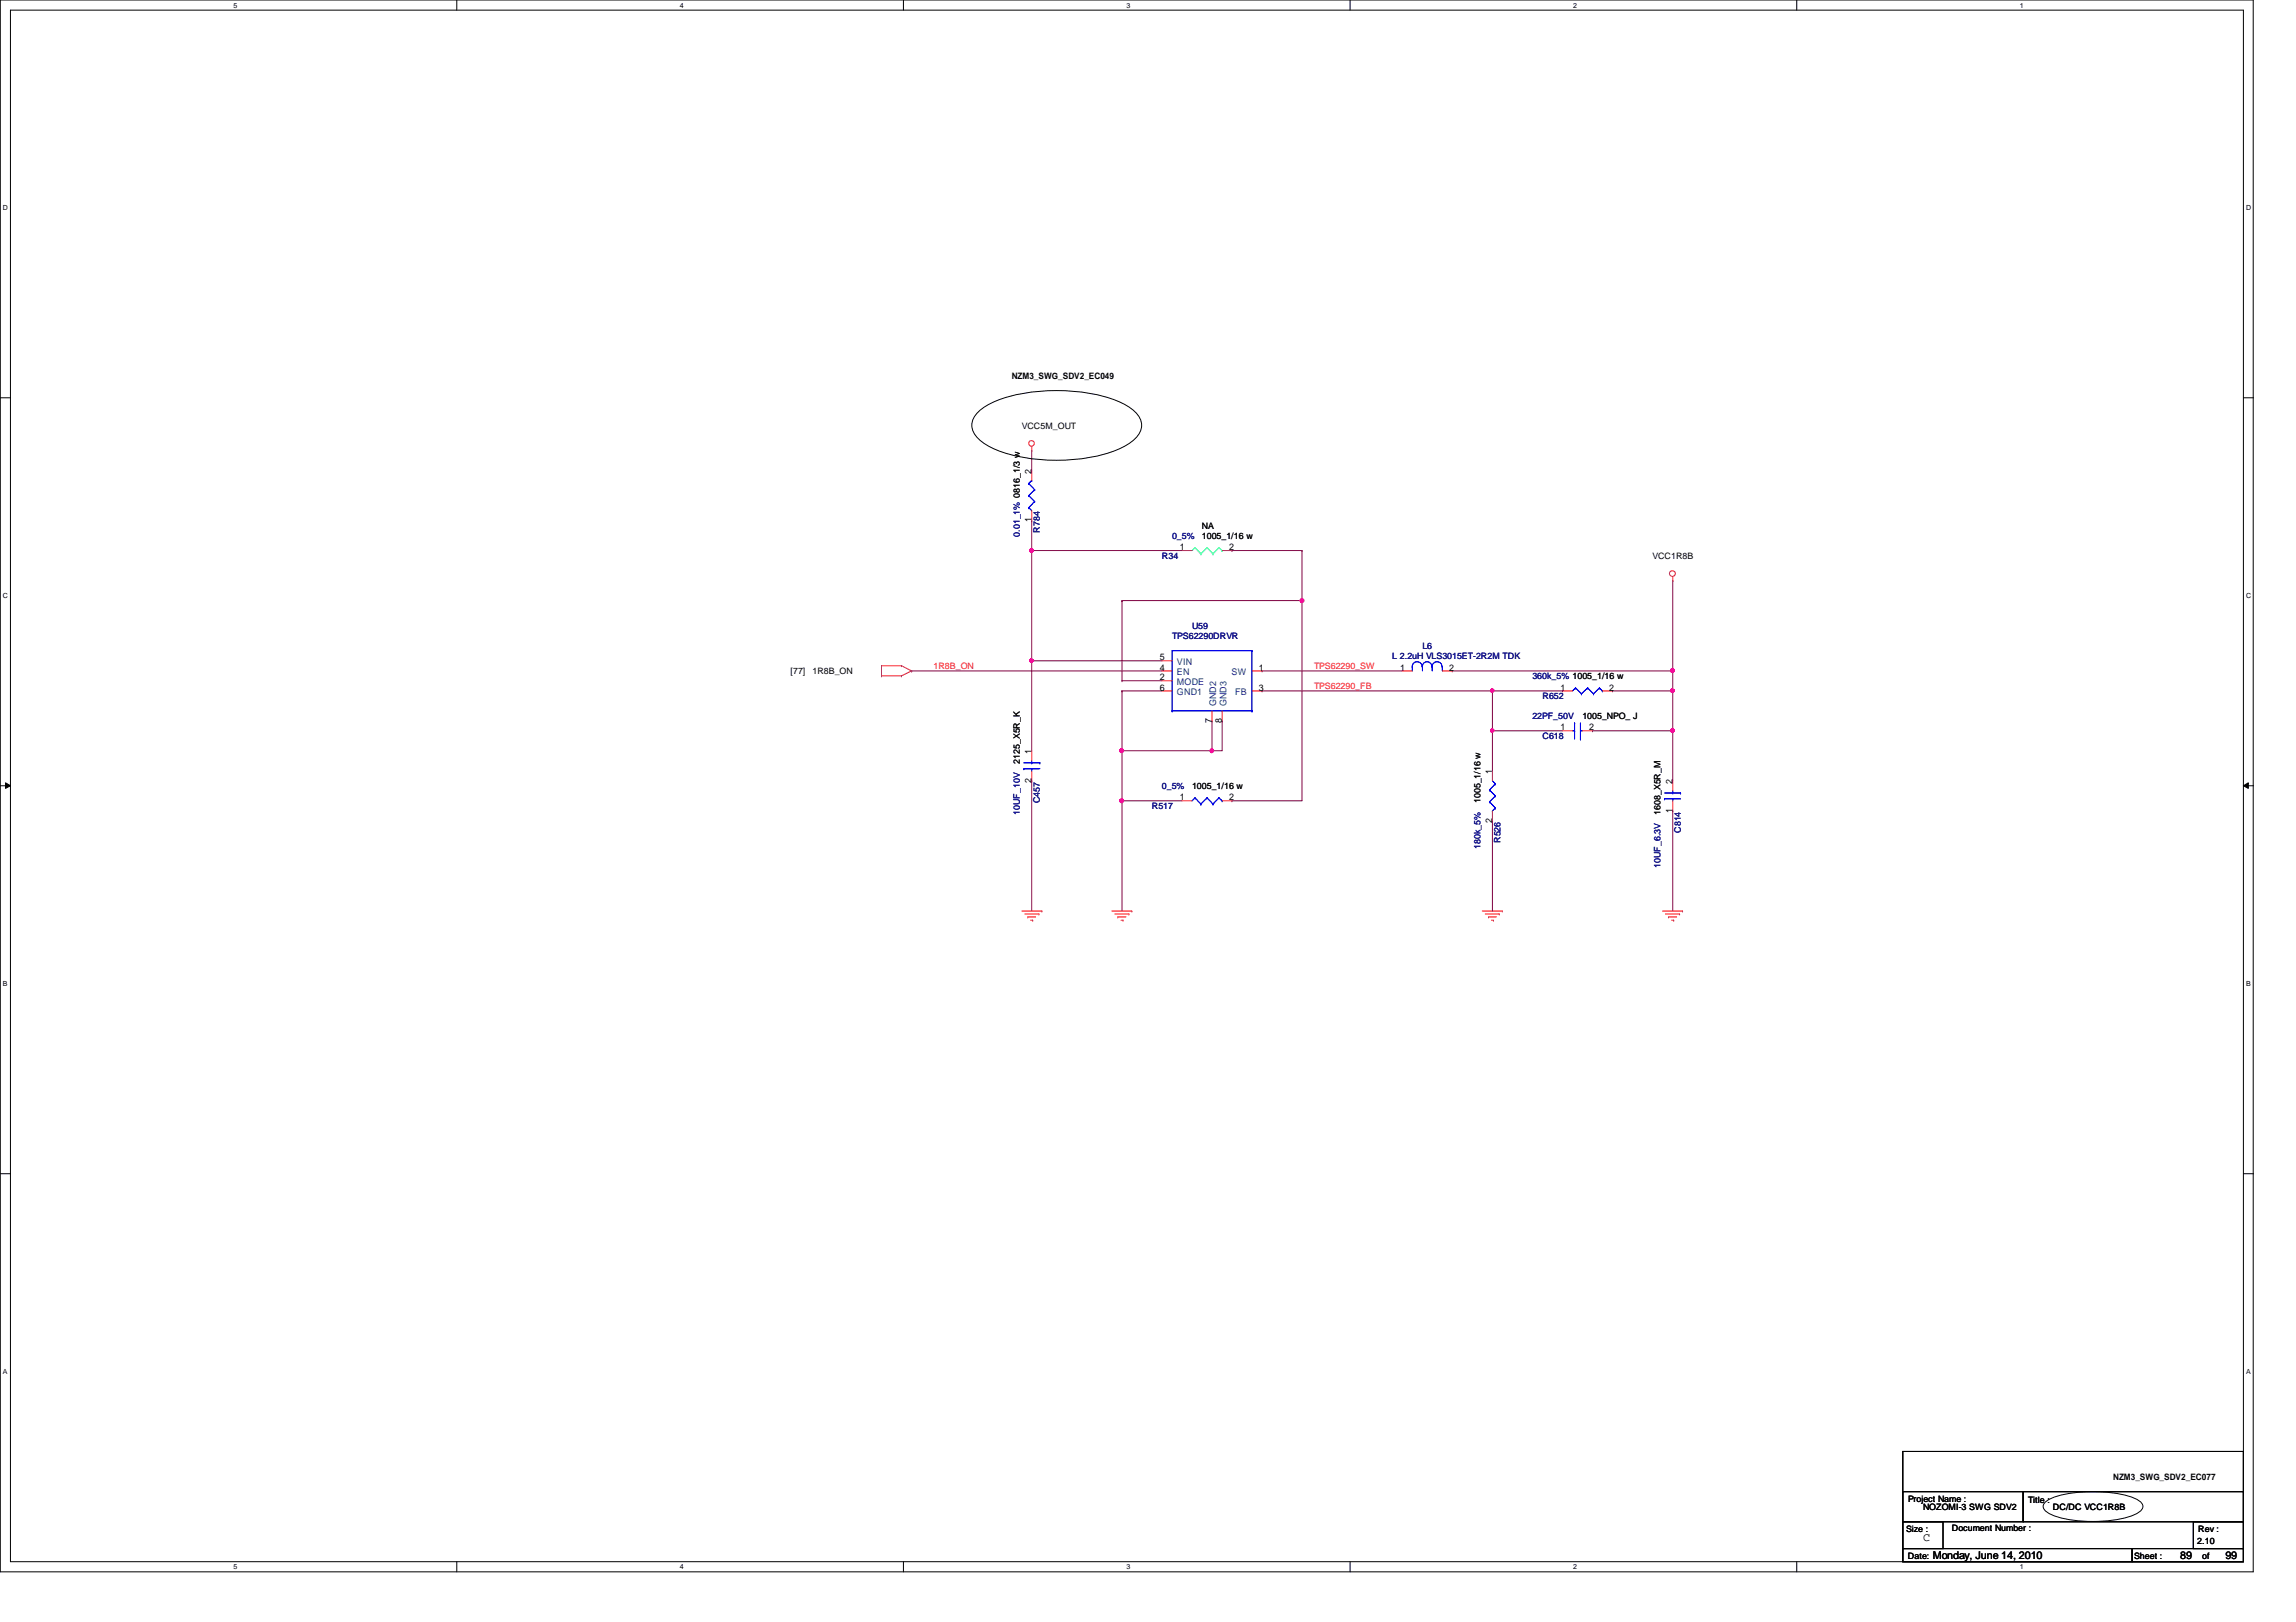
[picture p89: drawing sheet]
<svg xmlns="http://www.w3.org/2000/svg" width="297mm" height="210mm" viewBox="0 0 297 210" stroke-linecap="round" stroke-linejoin="round" font-family="sans-serif">
<defs><g id="words">
<text font-size="1.5" x="248.8" y="199.4">C</text>
<g font-size="1.4">
<text x="250.1" y="201.7">Monday, June 14, 2010</text>
<text x="282.1" y="201.7">89</text>
<text x="287.9" y="201.7">99</text>
</g>
<g font-size="1.2">
<text x="133.4" y="61.3" transform="rotate(-90 133.4 61.3)">2</text>
<text x="133.4" y="67.6" transform="rotate(-90 133.4 67.6)">1</text>
<text x="152.7" y="71.2">1</text>
<text x="159" y="71.2">2</text>
<text x="150.1" y="88.1">2</text>
<text x="150.1" y="86.8">4</text>
<text x="150.1" y="85.5">5</text>
<text x="150.1" y="89.4">6</text>
<text x="162.9" y="86.8">1</text>
<text x="162.9" y="89.4">3</text>
<text x="181.1" y="86.8">1</text>
<text x="187.5" y="86.8">2</text>
<text x="201.9" y="89.4">1</text>
<text x="208.2" y="89.4">2</text>
<text x="156.8" y="93.5" transform="rotate(-90 156.8 93.5)">7</text>
<text x="158.1" y="93.5" transform="rotate(-90 158.1 93.5)">8</text>
<text x="201.9" y="94.5">1</text>
<text x="205.6" y="94.5">2</text>
<text x="133.4" y="101.3" transform="rotate(-90 133.4 101.3)">2</text>
<text x="133.4" y="97.6" transform="rotate(-90 133.4 97.6)">1</text>
<text x="193" y="100.2" transform="rotate(-90 193 100.2)">1</text>
<text x="216.4" y="101.5" transform="rotate(-90 216.4 101.5)">2</text>
<text x="152.7" y="103.6">1</text>
<text x="159" y="103.6">2</text>
<text x="193" y="106.5" transform="rotate(-90 193 106.5)">2</text>
<text x="216.4" y="105.2" transform="rotate(-90 216.4 105.2)">1</text>
</g>
<g font-size="1.2" fill="#004080">
<text x="152.3" y="88.6">MODE</text>
<text x="152.3" y="87.4">EN</text>
<text x="152.3" y="86.1">VIN</text>
<text x="152.3" y="90">GND1</text>
<text x="159.3" y="87.4">SW</text>
<text x="159.8" y="90">FB</text>
<text x="157.3" y="91.4" transform="rotate(-90 157.3 91.4)">GND2</text>
<text x="158.7" y="91.4" transform="rotate(-90 158.7 91.4)">GND3</text>
</g>
<g font-size="1.1">
<text x="130.9" y="49">NZM3_SWG_SDV2_EC049</text>
<text x="132.2" y="55.5">VCC5M_OUT</text>
<text x="155.5" y="69.8">1005_1/16 w</text>
<text x="155.5" y="68.5">NA</text>
<text x="213.8" y="72.3">VCC1R8B</text>
<text x="102.3" y="87.2">[77]</text>
<text x="105.1" y="87.2">1R8B_ON</text>
<text x="204.7" y="93.1">1005_NPO_ J</text>
<text x="131.9" y="98.8" transform="rotate(-90 131.9 98.8)">2125_X5R_K</text>
<text x="154.2" y="102.2">1005_1/16 w</text>
<text x="191.6" y="103.9" transform="rotate(-90 191.6 103.9)">1005_1/16 w</text>
<text x="214.8" y="105.5" transform="rotate(-90 214.8 105.5)">1608_X5R_M</text>
<text x="273.4" y="191.5">NZM3_SWG_SDV2_EC077</text>
<text x="246.8" y="194.4">Project Name :</text>
<text x="248.8" y="195.4">NOZOMI-3 SWG SDV2</text>
<text x="262.4" y="194.5">Title :</text>
<text x="265.6" y="195.4">DC/DC VCC1R8B</text>
<text x="246.6" y="198.3">Size :</text>
<text x="246.8" y="201.8">Date:</text>
<text x="252.5" y="198.2">Document Number :</text>
<text x="276.1" y="201.8">Sheet :</text>
<text x="284.3" y="199.8">2.10</text>
<text x="284.4" y="198.3">Rev :</text>
<text x="284.9" y="201.8">of</text>
</g>
<g font-size="1.1" fill="#000080">
<text x="131.9" y="69.5" transform="rotate(-90 131.9 69.5)">0.01_1% 0816_1/3 w</text>
<text x="134.5" y="68.9" transform="rotate(-90 134.5 68.9)">R784</text>
<text x="151.6" y="69.8">0_5%</text>
<text x="150.3" y="72.3">R34</text>
<text x="151.6" y="82.7">TPS62290DRVR</text>
<text x="154.2" y="81.4">U59</text>
<text x="180.1" y="85.3">L 2.2uH VLS3015ET-2R2M TDK</text>
<text x="184" y="84">L6</text>
<text x="198.2" y="87.9">360k_5% 1005_1/16 w</text>
<text x="198.2" y="93.1">22PF_50V</text>
<text x="199.6" y="95.7">C618</text>
<text x="199.6" y="90.5">R652</text>
<text x="131.9" y="105.5" transform="rotate(-90 131.9 105.5)">10UF_10V</text>
<text x="134.5" y="103.9" transform="rotate(-90 134.5 103.9)">C457</text>
<text x="149" y="104.7">R517</text>
<text x="150.3" y="102.2">0_5%</text>
<text x="217.5" y="107.8" transform="rotate(-90 217.5 107.8)">C814</text>
<text x="191.6" y="109.9" transform="rotate(-90 191.6 109.9)">180k_5%</text>
<text x="194.1" y="109.1" transform="rotate(-90 194.1 109.1)">R526</text>
<text x="214.8" y="112.3" transform="rotate(-90 214.8 112.3)">10UF_6.3V</text>
</g>
<g font-size="1.1" fill="#f00">
<text x="120.8" y="86.6">1R8B_ON</text>
<text x="170" y="86.6">TPS62290_SW</text>
<text x="170" y="89.2">TPS62290_FB</text>
</g>
<g font-size=".9">
<text x="30.2" y="1">5</text>
<text x="88" y="1">4</text>
<text x="145.8" y="1">3</text>
<text x="203.5" y="1">2</text>
<text x="261.3" y="1">1</text>
<text x=".4" y="27.2">D</text>
<text x="290.6" y="27.2">D</text>
<text x=".4" y="77.3">C</text>
<text x="290.6" y="77.3">C</text>
<text x=".4" y="127.6">B</text>
<text x="290.6" y="127.6">B</text>
<text x=".4" y="177.8">A</text>
<text x="290.6" y="177.8">A</text>
<text x="30.2" y="203.1">5</text>
<text x="88" y="203.1">4</text>
<text x="145.8" y="203.1">3</text>
<text x="203.5" y="203.1">2</text>
<text x="261.3" y="203.1">1</text>
</g>
</g></defs>
<path d="M0 0h291.5v203.4h-291.5zM1.4 1.3h288.8v200.8h-288.8z" fill="none" stroke="#000" stroke-width=".13"/>
<g fill="#fff">
<path d="M30.2 .2h.5v1h-.5z"/>
<path d="M30.2 202.3h.5v1h-.5z"/>
</g>
<path d="M59.1 0v1.3M59.1 202.1v1.3" fill="none" stroke="#000" stroke-width=".13"/>
<g fill="#fff">
<path d="M88 .2h.5v1h-.5z"/>
<path d="M88 202.3h.5v1h-.5z"/>
</g>
<path d="M116.9 0v1.3M116.9 202.1v1.3" fill="none" stroke="#000" stroke-width=".13"/>
<g fill="#fff">
<path d="M145.8 .2h.5v1h-.5z"/>
<path d="M145.8 202.3h.5v1h-.5z"/>
</g>
<path d="M174.7 0v1.3M174.7 202.1v1.3" fill="none" stroke="#000" stroke-width=".13"/>
<g fill="#fff">
<path d="M203.5 .2h.5v1h-.5z"/>
<path d="M203.5 202.3h.5v1h-.5z"/>
</g>
<path d="M232.4 0v1.3M232.4 202.1v1.3" fill="none" stroke="#000" stroke-width=".13"/>
<g fill="#fff">
<path d="M261.3 .2h.5v1h-.5z"/>
<path d="M261.3 202.3h.5v1h-.5z"/>
<path d="M.4 26.4h.6v1h-.6z"/>
<path d="M290.6 26.4h.6v1h-.6z"/>
<path d="M.4 76.5h.6v1.1h-.6z"/>
<path d="M290.6 76.5h.6v1.1h-.6z"/>
</g>
<path d="M0 51.5h1.4M290.2 51.5h1.3" fill="none" stroke="#000" stroke-width=".13"/>
<g fill="#fff">
<path d="M.4 126.7h.6v1.1h-.6z"/>
<path d="M290.6 126.7h.6v1.1h-.6z"/>
</g>
<path d="M0 101.7h1.4M.7 101.3l.7 .4-.7 .3zM290.2 101.7l.7-.4v.7zM290.2 101.7h1.3" fill="none" stroke="#000" stroke-width=".13"/>
<path d="M.7 101.3l.7 .4-.7 .3zM290.2 101.7l.7-.4v.7z" fill="#000"/>
<g fill="#fff">
<path d="M.4 177h.5v1h-.5z"/>
<path d="M290.6 177h.5v1h-.5z"/>
</g>
<path d="M0 151.9h1.4M290.2 151.9h1.3" fill="none" stroke="#000" stroke-width=".13"/>
<path d="M163.3 86.8h.1M163.3 86.8h18.1M187.9 86.8h.1M187.9 86.8h28.5" fill="none" stroke="#800040" stroke-width=".13"/>
<circle cx="216.4" cy="86.8" r=".26" fill="#f0f"/>
<circle cx="216.4" cy="86.8" r=".26" fill="none" stroke="#f0f" stroke-width=".13"/>
<path d="M216.4 75.1h.1M216.4 75.1v14.3h-7.8M163.3 89.4h.1M163.3 89.4h29.8M208.6 89.4h.1M216.4 86.8h.1M216.4 94.6h.1M216.4 94.6v6.4" fill="none" stroke="#800040" stroke-width=".13"/>
<circle cx="216.4" cy="94.5" r=".25" fill="#f0f"/>
<circle cx="216.4" cy="94.5" r=".25" fill="none" stroke="#f0f" stroke-width=".13"/>
<path d="M206 94.6h.1M216.4 89.4h.1M216.4 89.4v5.2h-10.4" fill="none" stroke="#800040" stroke-width=".13"/>
<circle cx="216.4" cy="89.4" r=".25" fill="#f0f"/>
<circle cx="216.4" cy="89.4" r=".25" fill="none" stroke="#f0f" stroke-width=".13"/>
<path d="M193.1 94.6h.1M193.1 89.4h.1M193.1 94.6h9M193.1 89.4v10.4" fill="none" stroke="#800040" stroke-width=".13"/>
<path d="M192.9 94.4h.3l.1 .1-.1 .2-.2 .1-.1-.1z" fill-rule="evenodd" fill="#f0f"/>
<path d="M192.9 94.4h.3l.1 .1-.1 .2-.2 .1-.1-.1z" fill="none" stroke="#f0f" stroke-width=".13"/>
<path d="M192.9 89.2h.3l.1 .2-.1 .1-.2 .1-.1-.1z" fill-rule="evenodd" fill="#f0f"/>
<path d="M192.9 89.2h.3l.1 .2-.1 .1-.2 .1-.1-.1z" fill="none" stroke="#f0f" stroke-width=".13"/>
<g fill="none" stroke="#800040" stroke-width=".13">
<path d="M133.5 58.3h.1M133.5 58.3v2.6M145.2 89.4h.1M145.2 97.2h.1M145.2 89.4h5.1M145.2 97.2v6.4M193.1 89.4h9M202.1 89.4h.1M133.5 101h.1M133.5 101v16.9M193.1 106.3h.1M193.1 106.3v11.6"/>
<path d="M216.4 104.9h.1M216.4 104.9v13"/>
</g>
<circle cx="145.1" cy="97.2" r=".26" fill="#f0f"/>
<circle cx="145.1" cy="97.2" r=".26" fill="none" stroke="#f0f" stroke-width=".13"/>
<path d="M145.2 77.7h.1M145.2 77.7v10.4M145.2 77.7h23.2M145.2 88.1h.1M145.2 88.1h5.1" fill="none" stroke="#800040" stroke-width=".13"/>
<circle cx="168.4" cy="77.7" r=".26" fill="#f0f"/>
<circle cx="168.4" cy="77.7" r=".26" fill="none" stroke="#f0f" stroke-width=".13"/>
<path d="M168.4 77.7h.1M168.4 77.7v25.9h-9M145.2 103.6h.1M145.2 103.6h7.7M159.4 103.6h.1" fill="none" stroke="#800040" stroke-width=".13"/>
<circle cx="145.1" cy="103.6" r=".26" fill="#f0f"/>
<circle cx="145.1" cy="103.6" r=".26" fill="none" stroke="#f0f" stroke-width=".13"/>
<path d="M117.9 86.8h.1M117.9 86.8h32.4M133.5 85.5h.1M133.5 85.5h16.8M145.2 103.6h.1M145.2 103.6v14.3" fill="none" stroke="#800040" stroke-width=".13"/>
<path d="M133.3 85.3h.3l.1 .2-.1 .1-.2 .1-.1-.1z" fill-rule="evenodd" fill="#f0f"/>
<path d="M133.3 85.3h.3l.1 .2-.1 .1-.2 .1-.1-.1z" fill="none" stroke="#f0f" stroke-width=".13"/>
<path d="M156.8 97.2h.1M158.1 93.3h.1M158.1 93.3v3.9h-1.3" fill="none" stroke="#800040" stroke-width=".13"/>
<path d="M156.6 97l.2-.1 .2 .1-.1 .3-.1 .1-.2-.1z" fill-rule="evenodd" fill="#f0f"/>
<path d="M156.6 97l.2-.1 .2 .1-.1 .3-.1 .1-.2-.1z" fill="none" stroke="#f0f" stroke-width=".13"/>
<path d="M133.5 67.4h.1M133.5 71.2h.1M133.5 67.4v3.8M133.5 71.2h19.4M133.5 85.5h.1M133.5 85.5v11.7M145.2 97.2h.1M156.8 93.3h.1M156.8 93.3v3.9h-11.6" fill="none" stroke="#800040" stroke-width=".13"/>
<path d="M133.3 71.1l.1-.1 .2 .1v.3l-.2 .1-.1-.1z" fill-rule="evenodd" fill="#f0f"/>
<path d="M133.3 71.1l.1-.1 .2 .1v.3l-.2 .1-.1-.1z" fill="none" stroke="#f0f" stroke-width=".13"/>
<path d="M133.5 71.2h.1M133.5 71.2v14.3M159.4 71.2h.1M159.4 71.2h9M168.4 71.2h.1M168.4 71.2v6.5M145.2 89.4h.1M145.2 89.4v7.8" fill="none" stroke="#800040" stroke-width=".13"/>
<g fill="none" stroke="#f00" stroke-width=".13">
<path d="M133.5 58.3h.1M133.5 57.8v.5M133.5 60.9v1.3M133.5 66.1v1.3M152.9 71.2h1.3M158.1 71.2h1.3M216.4 75.1h.1M216.4 74.6v.5M114 87.5h.1M114 86.1h.1M114 86.1h2.6M114 87.5h2.6"/>
<path d="M114 86.1v1.4M116.6 86.1h.1M116.6 87.5h.1M116.6 86.1l1.3 .7M117.9 86.8h.1M117.9 86.8l-1.3 .7M133.5 97.2v1.3M133.5 99.8v1.2M150.3 89.4h1.3M150.3 86.8h1.3M150.3 88.1h1.3M150.3 85.5h1.3"/>
<path d="M156.8 92v1.3M158.1 92v1.3M162 89.4h1.3M162 86.8h1.3M181.4 86.8h1.3M186.6 86.8h1.3M193.1 99.8v1.2M202.1 94.6h1.4M202.1 89.4h1.4M204.7 94.6h1.3M207.3 89.4h1.3M132.2 117.9h2.6"/>
<path d="M132.6 118.3h1.8M133 118.7h.1M133 118.7h1M133.3 119.1h.3M133.6 119.1h.1M134.4 118.3h.1M134.8 117.9h.1M143.8 117.9h2.6M144.2 118.3h1.8M144.6 118.7h.1M144.6 118.7h1.1M145 119.1h.3"/>
<path d="M145.3 119.1h.1M146 118.3h.1M146.4 117.9h.1M152.9 103.6h1.3M158.1 103.6h1.3M191.8 117.9h2.5M192.1 118.3h1.9M192.6 118.7h.1M192.6 118.7h1M193 119.1h.2M193.1 104.9v1.4M193.2 119.1h.1"/>
<path d="M194 118.3h.1M194.3 117.9h.1M215.1 117.9h2.6M215.5 118.3h1.8M215.9 118.7h.1M215.9 118.7h1M216.3 119.1h.2M216.4 101v1.4M216.4 103.6v1.3M216.5 119.1h.1M217.3 118.3h.1M217.7 117.9h.1"/>
<circle cx="133.4" cy="57.4" r=".37"/>
<circle cx="216.4" cy="74.2" r=".37"/>
</g>
<path d="M126.6 53.3a11.5 11.5 0 0 1 5.8-2.4 24.2 24.2 0 0 1 12.1 1 5.4 5.4 0 0 1 3.1 2.5 2.24 2.24 0 0 1-.8 2.4 11.6 11.6 0 0 1-5.8 2.4 23.7 23.7 0 0 1-12.1-1 5.4 5.4 0 0 1-3.1-2.6 2.24 2.24 0 0 1 .8-2.3zM246.2 196.9h5.2v3.5h-5.2zM246.2 193h15.5v3.9h-15.5zM246.2 187.8h44v14.3h-44zM261.7 193h28.5v3.9h-28.5zM264.7 194.3a9.8 9.8 0 0 1 4.9-1.2 15.9 15.9 0 0 1 6.7 .9l.5 .3 .3 .3 .1 .3a1.88 1.88 0 0 1-1.5 1.3 17.7 17.7 0 0 1-9.9 0 1.86 1.86 0 0 1-1.5-1.3l.1-.3zM283.8 196.9h6.4v3.5h-6.4zM246.2 200.4h29.6v1.7h-29.6zM275.8 200.4h14.4v1.7h-14.4z" fill="none" stroke="#000" stroke-width=".13"/>
<g fill="none" stroke="#00f" stroke-width=".13">
<path d="M133.1 65.7h.1M133.1 64.1h.1M133.1 62.6h.1M133.1 65.7l.4 .4M133.1 64.1l.8 .8M133.1 62.6l.8 .8M133.5 62.2h.1M133.5 62.2l-.4 .4M133.9 64.9h.1M133.9 63.4h.1M133.9 64.9l-.8 .8M133.9 63.4l-.8 .7"/>
<path d="M132.5 99.5h.1M132.5 99.5h2M132.5 98.7h2M133.5 98.7h.1M133.5 99.5h.1M133.5 98.5v.2M133.5 99.5v.3M134.5 98.7h.1M151.6 92h.1M151.6 92h10.4M162 84.2h.1M162 92h.1"/>
<path d="M162 84.2h-10.4v7.8M162 84.2v7.8M182.7 86.3h.1M182.7 86.3a.63 .63 0 0 1 .6-.7 .63 .63 0 0 1 .7 .7M182.7 86.3v.5M184 86.3h.1M184 86.3a.61 .61 0 0 1 .6-.7 .61 .61 0 0 1 .6 .7M184 86.3v.5M185.3 86.3h.1M185.3 86.3a.63 .63 0 0 1 .6-.7 .63 .63 0 0 1 .7 .7M185.3 86.3v.5M186.6 86.3h.1"/>
<path d="M186.6 86.3v.5M203.5 94.6h.2M203.7 94.6h.1M203.7 93.6h.1M203.7 93.6v2M203.8 89h.1M203.8 89l-.3 .4M203.8 89l.8 .8M204.5 95.6h.1M204.5 94.6h.1M204.5 94.6h.2M204.5 93.6v2"/>
<path d="M204.6 89.8h.1M205.4 89h.1M205.4 89l-.8 .8M205.4 89l.8 .8M206.2 89.8h.1M206.9 89h.1M206.9 89l-.7 .8M206.9 89l.4 .4M207.3 89.4h.1M154.6 103.3h.1M154.6 103.3l-.4 .3M154.6 103.3l.8 .8"/>
<path d="M155.4 104.1h.1M156.2 103.3h.1M156.2 103.3l-.8 .8M156.2 103.3l.7 .8M156.9 104.1h.1M157.7 103.3h.1M157.7 103.3l-.8 .8M157.7 103.3l.4 .3M158.1 103.6h.1M192.7 102.2h.1M192.7 103.8h.1M192.7 102.2l.8 .8"/>
<path d="M192.7 103.8l.8 .8M193.1 104.9h.1M193.1 101l.4 .4M193.5 101.4h.1M193.5 103h.1M193.5 104.6h.1M193.5 101.4l-.8 .8M193.5 103l-.8 .8M193.5 104.6l-.4 .3M215.3 103.4h.1M215.3 102.6h2.1M215.3 103.4h2.1"/>
<path d="M216.4 103.4h.1M216.4 102.6h.1M216.4 102.4v.2M216.4 103.4v.2M217.4 102.6h.1"/>
</g>
<path d="M154.6 70.9h.1M154.6 70.9l-.4 .3M154.6 70.9l.8 .8M155.4 71.7h.1M156.2 70.9h.1M156.2 70.9l-.8 .8M156.2 70.9l.7 .8M156.9 71.7h.1M157.7 70.9h.1M157.7 70.9l-.8 .8M157.7 70.9l.4 .3M158.1 71.2h.1" fill="none" stroke="#00ff80" stroke-width=".13"/>
<circle cx="216.4" cy="86.8" r=".26" fill="#f0f"/>
<circle cx="216.4" cy="86.8" r=".26" fill="none" stroke="#f0f" stroke-width=".13"/>
<circle cx="216.4" cy="94.5" r=".25" fill="#f0f"/>
<circle cx="216.4" cy="94.5" r=".25" fill="none" stroke="#f0f" stroke-width=".13"/>
<circle cx="216.4" cy="89.4" r=".25" fill="#f0f"/>
<circle cx="216.4" cy="89.4" r=".25" fill="none" stroke="#f0f" stroke-width=".13"/>
<path d="M192.9 94.4h.3l.1 .1-.1 .2-.2 .1-.1-.1z" fill-rule="evenodd" fill="#f0f"/>
<path d="M192.9 94.4h.3l.1 .1-.1 .2-.2 .1-.1-.1z" fill="none" stroke="#f0f" stroke-width=".13"/>
<path d="M192.9 89.2h.3l.1 .2-.1 .1-.2 .1-.1-.1z" fill-rule="evenodd" fill="#f0f"/>
<path d="M192.9 89.2h.3l.1 .2-.1 .1-.2 .1-.1-.1z" fill="none" stroke="#f0f" stroke-width=".13"/>
<circle cx="145.1" cy="97.2" r=".26" fill="#f0f"/>
<circle cx="145.1" cy="97.2" r=".26" fill="none" stroke="#f0f" stroke-width=".13"/>
<circle cx="168.4" cy="77.7" r=".26" fill="#f0f"/>
<circle cx="168.4" cy="77.7" r=".26" fill="none" stroke="#f0f" stroke-width=".13"/>
<circle cx="145.1" cy="103.6" r=".26" fill="#f0f"/>
<circle cx="145.1" cy="103.6" r=".26" fill="none" stroke="#f0f" stroke-width=".13"/>
<path d="M133.3 85.3h.3l.1 .2-.1 .1-.2 .1-.1-.1z" fill-rule="evenodd" fill="#f0f"/>
<path d="M133.3 85.3h.3l.1 .2-.1 .1-.2 .1-.1-.1z" fill="none" stroke="#f0f" stroke-width=".13"/>
<path d="M156.6 97l.2-.1 .2 .1-.1 .3-.1 .1-.2-.1z" fill-rule="evenodd" fill="#f0f"/>
<path d="M156.6 97l.2-.1 .2 .1-.1 .3-.1 .1-.2-.1z" fill="none" stroke="#f0f" stroke-width=".13"/>
<path d="M133.3 71.1l.1-.1 .2 .1v.3l-.2 .1-.1-.1z" fill-rule="evenodd" fill="#f0f"/>
<path d="M133.3 71.1l.1-.1 .2 .1v.3l-.2 .1-.1-.1z" fill="none" stroke="#f0f" stroke-width=".13"/>
<use href="#words"/>
</svg>
